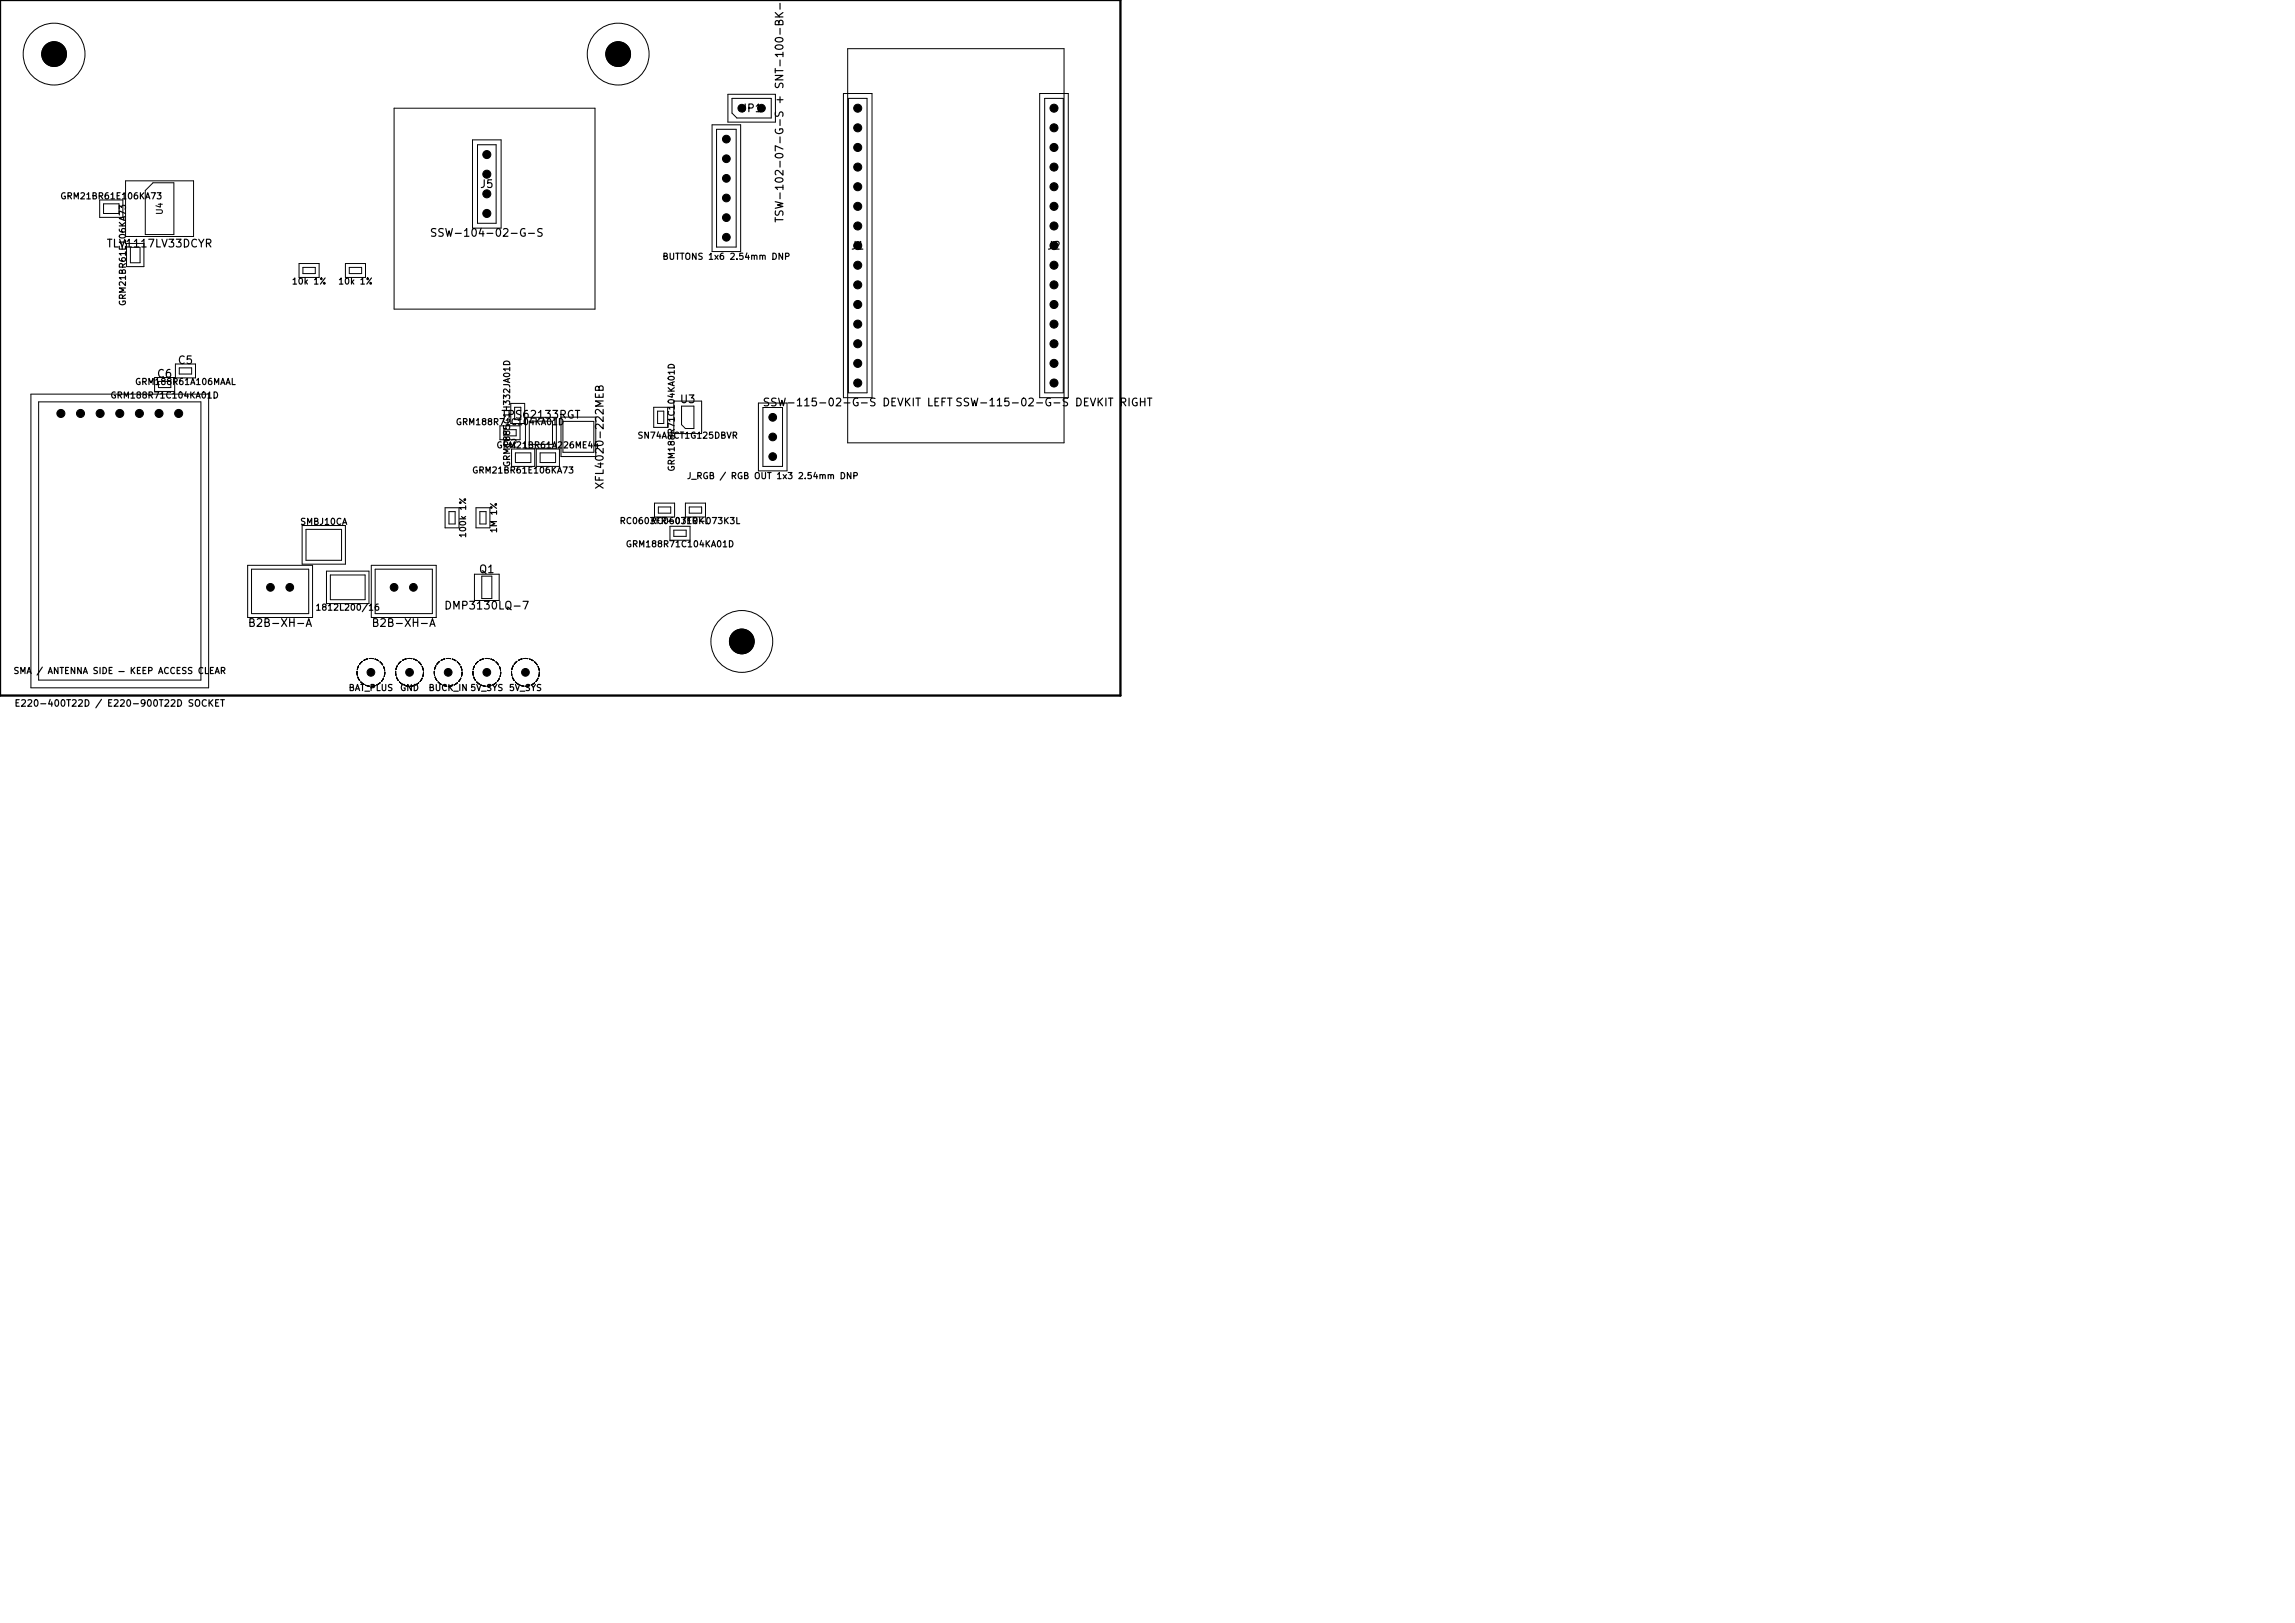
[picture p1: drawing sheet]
<svg xmlns="http://www.w3.org/2000/svg" width="297mm" height="210mm" viewBox="0 0 297 210" stroke-linecap="round" stroke-linejoin="round" font-family="sans-serif">
<defs><g id="words">
<g font-size="1">
<text x="95.8" y="14.8">JP1</text>
<text x="62" y="24.6">J5</text>
<text x="101.6" y="28.9" transform="rotate(-90 101.6 28.9)">TSW-102-07-G-S + SNT-100-BK-G</text>
<text x="13.7" y="32.3">TLV1117LV33DCYR</text>
<text x="55.5" y="30.9">SSW-104-02-G-S</text>
<text x="110" y="32.5">J1</text>
<text x="135.4" y="32.5">J2</text>
<text x="22.9" y="47.4">C5</text>
<text x="20.2" y="49.1">C6</text>
<text x="87.9" y="52.4">U3</text>
<text x="98.6" y="52.8">SSW-115-02-G-S DEVKIT LEFT SSW-115-02-G-S DEVKIT RIGHT</text>
<text x="64.8" y="54.4">TPS62133RGT</text>
<text x="64.9" y="58.2">C2</text>
<text x="78.4" y="63.4" transform="rotate(-90 78.4 63.4)">XFL4020-222MEB</text>
<text x="61.9" y="74.4">Q1</text>
<text x="32" y="81.4">B2B-XH-A</text>
<text x="48" y="81.4">B2B-XH-A</text>
<text x="57.4" y="79.1">DMP3130LQ-7</text>
</g>
<text font-size=".9" x="1.8" y="91.6">E220-400T22D / E220-900T22D SOCKET</text>
<g font-size=".8">
<text x="7.7" y="26">GRM21BR61E106KA73</text>
<text x="21.3" y="27.9" transform="rotate(-90 21.3 27.9)">U4</text>
<text x="85.7" y="33.8">BUTTONS 1x6 2.54mm DNP</text>
<text x="16.5" y="39.7" transform="rotate(-90 16.5 39.7)">GRM21BR61E106KA73</text>
<text x="37.7" y="37">10k 1%</text>
<text x="43.7" y="37">10k 1%</text>
<text x="14.2" y="51.8">GRM188R71C104KA01D</text>
<text x="17.4" y="50">GRM188R61A106MAAL</text>
<text x="58.9" y="55.2">GRM188R71C104KA01D</text>
<text x="64.2" y="58.2">GRM21BR61A226ME44</text>
<text x="82.4" y="57">SN74AHCT1G125DBVR</text>
<text x="61" y="61.5">GRM21BR61E106KA73</text>
<text x="66.2" y="60.5" transform="rotate(-90 66.2 60.5)">GRM1885C1H332JA01D</text>
<text x="87.5" y="61.1" transform="rotate(-90 87.5 61.1)">GRM188R71C104KA01D</text>
<text x="88.8" y="62.2">J_RGB / RGB OUT 1x3 2.54mm DNP</text>
<text x="38.8" y="68.1">SMBJ10CA</text>
<text x="60.5" y="69.7" transform="rotate(-90 60.5 69.7)">100k 1%</text>
<text x="64.5" y="69.1" transform="rotate(-90 64.5 69.1)">1M 1%</text>
<text x="80.1" y="68">RC0603FR-0710KL</text>
<text x="80.9" y="71">GRM188R71C104KA01D</text>
<text x="84.1" y="68">RC0603FR-073K3L</text>
<text x="40.7" y="79.2">1812L200/16</text>
<text x="1.7" y="87.4">SMA</text>
<text x="4.6" y="87.4">/ ANTENNA SIDE — KEEP ACCESS CLEAR</text>
<text x="45" y="89.6">BAT_PLUS</text>
<text x="51.7" y="89.6">GND</text>
<text x="55.4" y="89.6">BUCK_IN 5V_SYS</text>
<text x="65.8" y="89.6">5V_SYS</text>
</g>
</g></defs>
<g fill="none" stroke="#000" stroke-width=".13">
<path d="M51 14h26v26h-26zM61.1 18.1h3.7v11.4h-3.7zM61.8 18.7h2.4v10.2h-2.4zM92.1 16.2h3.7v16.4h-3.7zM92.7 16.7h2.6v15.3h-2.6zM94.2 12.2h6.2v3.6h-6.2zM94.7 12.7h5.1v2.6h-4.4l-.7-.7zM109.1 12.1h3.7v39.4h-3.7zM109.7 6.3h28v51h-28zM109.8 12.7h2.4v38.1h-2.4zM134.5 12.1h3.7v39.4h-3.7zM135.2 12.7h2.4v38.1h-2.4z"/>
<path d="M12.9 25.9h3v2.2h-3zM13.4 26.4h2v1.2h-2zM16.2 23.4h8.9v7.2h-8.9zM16.4 31.5h2.2v3h-2.2zM16.9 32h1.2v2h-1.2zM19.8 23.7h2.7v6.7h-3.7v-5.7zM38.7 34.1h2.6v1.8h-2.6zM39.2 34.6h1.6v.8h-1.6zM44.7 34.1h2.6v1.8h-2.6zM45.2 34.6h1.6v.8h-1.6zM4 51h23v38h-23zM5 52h21v36h-21z"/>
<path d="M20 48.9h2.6v1.8h-2.6zM20.5 49.4h1.6v.8h-1.6zM22.7 47.1h2.6v1.8h-2.6zM23.2 47.6h1.6v.8h-1.6zM64.7 55.1h2.6v1.8h-2.6zM65.2 55.6h1.6v.8h-1.6zM66.1 52.2h1.8v2.6h-1.8zM66.2 58.1h3v2.3h-3zM66.6 52.7h.8v1.6h-.8zM66.7 58.6h2v1.3h-2zM68 54h4v4h-4zM68.5 54.5h3v3h-3z"/>
<path d="M69.4 58.1h3v2.3h-3zM69.9 58.6h2v1.3h-2zM72.6 54h4.5v5.1h-4.5zM72.8 54.5h4.1v4h-4.1zM84.6 52.7h1.8v2.6h-1.8zM85.1 53.2h.8v1.6h-.8zM87.2 51.9h3.6v4.2h-3.6zM88.2 52.6h1.6v2.9h-1.1l-.5-.5zM98.1 52.2h3.7v8.7h-3.7zM98.7 52.7h2.6v7.7h-2.6zM32 73.2h8.5v6.7h-8.5zM32.6 73.7h7.3v5.7h-7.3z"/>
<path d="M39.1 68h5.6v5h-5.6zM39.6 68.5h4.6v4h-4.6zM42.2 73.9h5.5v4.2h-5.5zM42.8 74.4h4.4v3.2h-4.4zM48 73.2h8.5v6.7h-8.5zM48.6 73.7h7.3v5.7h-7.3zM57.6 65.7h1.8v2.6h-1.8zM58.1 66.2h.8v1.6h-.8zM61.4 74.3h3.2v3.4h-3.2zM61.6 65.7h1.8v2.6h-1.8zM62.1 66.2h.8v1.6h-.8zM62.3 74.6h1.3v2.9h-1.3z"/>
<path d="M84.7 65.1h2.6v1.8h-2.6zM85.2 65.6h1.6v.8h-1.6zM86.7 68.1h2.6v1.8h-2.6zM87.2 68.6h1.6v.8h-1.6zM88.7 65.1h2.6v1.8h-2.6zM89.2 65.6h1.6v.8h-1.6zM46.2 87h.1M46.2 87v.1M46.2 87.1h.1M46.2 86.9h.1M46.2 87.1v.1M46.2 87.2h.1"/>
<path d="M46.2 87.2v.1M46.2 87.3h.1M46.2 87.3v.1M46.2 87.4h.1M46.2 86.6v.1M46.2 86.6h.1M46.3 86.6h-.1M46.3 86.5v.1M46.3 86.5h.1M46.3 86.4v.1M46.3 86.4h.1M46.3 87.6h.1"/>
<path d="M46.3 87.6v.1M46.3 87.7h.1M46.3 86.3v.1M46.3 86.3h.1M46.4 87.7h.1M46.4 86.3h-.1M46.4 87.7v.1M46.4 86.3h.1M46.4 87.8h.1M46.4 86.2h.1M46.4 87.8v.1M46.4 86.1v.1"/>
<path d="M46.4 86.1h.1M46.4 87.9h.1M46.5 87.9h.1M46.5 87.9v.1M46.5 88h.1M46.5 88v.1M46.5 86h.1M46.5 85.9v.1M46.5 88.1h.1M46.6 85.9h-.1M46.6 85.9h.1M46.6 85.8v.1"/>
<path d="M46.6 85.8h.1M46.7 85.8h-.1M46.7 85.8h.1M46.7 88.2h.1M46.7 88.2v.1M46.7 88.3h.1M46.7 85.7v.1M46.7 85.7h.1M46.8 88.3h.1M46.8 85.7h.1M46.8 88.3v.1M46.8 88.4h.1"/>
<path d="M46.8 85.6v.1M46.9 88.4h.1M46.9 85.6h-.1M46.9 85.6h.1M46.9 88.5h.1M47 88.5h.1M47.1 88.5h.1M47.1 88.5v.1M47.1 88.6h.1M47.1 85.4v.1M47.1 85.4h.1M47.2 85.4h-.1"/>
<path d="M47.2 85.4h.1M47.3 85.4h-.1M47.3 85.4h.1M47.3 85.3v.1M47.3 88.7h.1M47.3 85.3h.1M47.4 88.7h.1M47.4 85.3h-.1M47.4 85.3h.1M47.5 85.3h-.1M47.5 88.7h.1M47.5 85.3h.1"/>
<path d="M47.6 85.3h-.1M47.6 88.7v.1M47.6 85.3h.1M47.6 88.8h.1M47.7 88.8h.1M47.8 88.8h.1M47.8 85.2h.1M47.9 85.2h-.1M47.9 85.2h.1M48 85.2h-.1M48 85.2h.1M48 88.8h.1"/>
<path d="M48.1 85.2h.1M48.1 88.8h-.1M48.1 88.8h.1M48.2 88.8h-.1M48.2 85.2h.1M48.2 88.8h.1M48.3 85.2h.1M48.3 88.8h-.1M48.3 88.8h.1M48.4 88.8h-.1M48.4 88.8h.1M48.4 88.7h.1"/>
<path d="M48.5 88.7h-.1M48.5 88.7h.1M48.5 85.3h.1M48.6 88.7h-.1M48.6 85.3h.1M48.6 88.7h.1M48.7 85.3h.1M48.7 85.3v.1M48.7 85.4h.1M48.8 88.6h.1M48.8 85.4h.1M48.9 85.4h.1"/>
<path d="M48.9 88.6h.1M48.9 85.4v.1M48.9 85.5h.1M48.9 88.5h.1M49 85.5h.1M49 88.5h-.1M49 88.5h.1M49.1 88.5h-.1M49.1 88.4v.1M49.1 88.4h.1M49.2 88.4h-.1M49.2 85.6h.1"/>
<path d="M49.2 88.4h.1M49.2 85.6v.1M49.2 85.7h.1M49.2 88.3v.1M49.3 85.7h.1M49.3 85.7v.1M49.3 85.8h.1M49.4 88.2h.1M49.4 85.8h.1M49.4 85.8v.1M49.4 88.1v.1M49.4 85.9h.1"/>
<path d="M49.4 88.1h.1M49.4 85.9l.1 .1M49.5 86h.1M49.5 88l-.1 .1M49.5 88h.1M49.5 87.9h.1M49.6 87.9h-.1M49.6 87.9h.1M49.6 87.8v.1M49.6 87.8h.1M49.6 86.2h.1M49.6 86.2v.1"/>
<path d="M49.6 87.7v.1M49.6 86.3h.1M49.6 87.7h.1M49.7 86.3h.1M49.7 86.3v.1M49.7 86.4h.1M49.7 86.4v.1M49.7 86.5h.1M49.7 87.5h.1M49.7 86.5v.1M49.7 86.6h.1M49.8 87.4l-.1 .1"/>
<path d="M49.8 86.6h.1M49.8 87.4h.1M49.8 86.6v.1M49.8 87.3v.1M49.8 86.7h.1M49.8 87.3h.1M49.8 87.2v.1M49.8 87.2h.1M49.8 87.1v.1M49.8 87.1h.1M49.8 86.9v.1M49.8 87v.1"/>
<path d="M49.8 87h.1M51.2 87h.1M51.2 87v.1M51.2 87.1h.1M51.2 86.9h.1M51.2 87.1v.1M51.2 87.2h.1M51.2 87.2v.1M51.2 87.3h.1M51.2 87.3v.1M51.2 87.4h.1M51.2 86.6v.1"/>
<path d="M51.2 86.6h.1M51.3 86.6h-.1M51.3 86.5v.1M51.3 86.5h.1M51.3 86.4v.1M51.3 86.4h.1M51.3 87.6h.1M51.3 87.6v.1M51.3 87.7h.1M51.3 86.3v.1M51.3 86.3h.1M51.4 87.7v.1"/>
<path d="M51.4 86.3h-.1M51.4 86.2v.1M51.4 87.8h.1M51.4 86.2h.1M51.4 87.8v.1M51.4 87.9h.1M51.5 87.9h.1M51.5 87.9v.1M51.5 88h.1M51.5 88v.1M51.5 86h.1M51.5 88.1h.1"/>
<path d="M51.5 85.9v.1M51.6 85.9h-.1M51.6 85.9h.1M51.6 85.8v.1M51.6 85.8h.1M51.7 85.8h-.1M51.7 85.8h.1M51.7 88.2h.1M51.7 88.2v.1M51.7 88.3h.1M51.7 85.7v.1M51.7 85.7h.1"/>
<path d="M51.8 88.3h.1M51.8 85.7h-.1M51.8 85.7h.1M51.8 88.3v.1M51.8 88.4h.1M51.8 85.6v.1M51.8 85.6h.1M51.9 85.6h-.1M51.9 88.4h.1M51.9 85.6h.1M51.9 88.4v.1M51.9 88.5h.1"/>
<path d="M52 88.5h.1M52.1 85.5h.1M52.1 88.6h.1M52.1 85.4v.1M52.1 85.4h.1M52.2 85.4h-.1M52.2 85.4h.1M52.3 85.4h-.1M52.3 85.3v.1M52.3 88.7h.1M52.3 85.3h.1M52.4 88.7h.1"/>
<path d="M52.4 85.3h.1M52.5 85.3h-.1M52.5 88.7h.1M52.5 85.3h.1M52.6 88.7v.1M52.6 85.3h.1M52.6 88.8h.1M52.7 88.8h.1M52.8 88.8h.1M52.8 85.2h.1M52.9 85.2h-.1M52.9 85.2h.1"/>
<path d="M53 85.2h-.1M53 85.2h.1M53 88.8h.1M53.1 85.2h.1M53.1 88.8h.1M53.2 85.2h.1M53.2 88.8h-.1M53.2 88.8h.1M53.3 88.8h-.1M53.3 85.2h.1M53.3 88.8h.1M53.4 88.8h-.1"/>
<path d="M53.4 88.8h.1M53.4 88.7v.1M53.5 88.7h-.1M53.5 88.7h.1M53.5 85.3h.1M53.6 88.7h-.1M53.6 85.3h.1M53.6 88.7h.1M53.7 85.3h.1M53.7 85.3v.1M53.7 85.4h.1M53.8 88.6h.1"/>
<path d="M53.8 85.4h.1M53.9 88.6h-.1M53.9 85.4h.1M53.9 88.6h.1M53.9 85.4l.1 .1M53.9 88.5v.1M53.9 88.5h.1M54 85.5h.1M54 88.5h-.1M54 88.5h.1M54.1 88.5h-.1M54.1 88.4v.1"/>
<path d="M54.1 88.4h.1M54.2 88.4h-.1M54.2 88.4h.1M54.2 85.6h.1M54.2 85.6v.1M54.2 88.3v.1M54.2 88.3h.1M54.2 85.7h.1M54.3 85.7h.1M54.3 85.7v.1M54.3 85.8h.1M54.4 88.2h.1"/>
<path d="M54.4 85.8v.1M54.4 85.9h.1M54.4 88.1v.1M54.4 88.1h.1M54.5 85.9v.1M54.5 88.1h-.1M54.5 88v.1M54.5 86h.1M54.5 88h.1M54.5 87.9v.1M54.5 87.9h.1M54.6 87.9h-.1"/>
<path d="M54.6 87.9h.1M54.6 87.8v.1M54.6 87.8h.1M54.6 86.2h.1M54.6 86.2v.1M54.6 86.3h.1M54.6 87.7h.1M54.7 86.3h.1M54.7 86.3v.1M54.7 86.4h.1M54.7 86.4v.1M54.7 86.5h.1"/>
<path d="M54.7 87.5h.1M54.7 86.5v.1M54.7 86.6h.1M54.7 87.4v.1M54.8 87.4h-.1M54.8 86.6h.1M54.8 87.4h.1M54.8 86.6v.1M54.8 87.3v.1M54.8 86.7h.1M54.8 87.3h.1M54.8 87.2v.1"/>
<path d="M54.8 87.2h.1M54.8 87.1v.1M54.8 87.1h.1M54.8 86.9v.1M54.8 87v.1M54.8 87h.1M56.2 87h.1M56.2 87v.1M56.2 87.1h.1M56.2 86.9h.1M56.2 87.1v.1M56.2 87.2h.1"/>
<path d="M56.2 87.2v.1M56.2 87.3h.1M56.2 87.3v.1M56.2 87.4h.1M56.2 86.6v.1M56.2 86.6h.1M56.3 86.6h-.1M56.3 86.5v.1M56.3 86.5h.1M56.3 86.4v.1M56.3 86.4h.1M56.3 87.6h.1"/>
<path d="M56.3 87.6v.1M56.3 87.7h.1M56.3 86.3v.1M56.3 86.3h.1M56.4 87.7h.1M56.4 86.3h-.1M56.4 87.7v.1M56.4 86.3h.1M56.4 87.8h.1M56.4 86.2h.1M56.4 87.8v.1M56.4 86.1v.1"/>
<path d="M56.4 87.9h.1M56.5 87.9h.1M56.5 87.9v.1M56.5 88h.1M56.5 88v.1M56.5 86h.1M56.5 85.9v.1M56.5 88.1h.1M56.6 85.9h-.1M56.6 85.9h.1M56.6 85.8v.1M56.6 85.8h.1"/>
<path d="M56.7 85.8h-.1M56.7 85.8h.1M56.7 88.2h.1M56.7 88.2v.1M56.7 88.3h.1M56.7 85.7v.1M56.7 85.7h.1M56.8 88.3h.1M56.8 85.7h.1M56.8 88.4h.1M56.8 85.6v.1M56.9 88.4h.1"/>
<path d="M56.9 85.6h-.1M56.9 85.6h.1M56.9 88.4v.1M56.9 88.5h.1M57 88.5h.1M57.1 88.5h.1M57.1 88.5v.1M57.1 88.6h.1M57.1 85.4v.1M57.1 85.4h.1M57.2 85.4h-.1M57.2 85.4h.1"/>
<path d="M57.3 85.4h-.1M57.3 85.4h.1M57.3 85.3v.1M57.3 88.7h.1M57.3 85.3h.1M57.4 88.7h.1M57.4 85.3h-.1M57.4 85.3h.1M57.5 85.3h-.1M57.5 88.7h.1M57.5 85.3h.1M57.6 85.3h-.1"/>
<path d="M57.6 88.7v.1M57.6 88.8h.1M57.7 88.8h.1M57.8 88.8h.1M57.8 85.2h.1M57.9 85.2h-.1M57.9 85.2h.1M58 85.2h-.1M58 85.2h.1M58 88.8h.1M58.1 85.2h.1M58.1 88.8h-.1"/>
<path d="M58.1 88.8h.1M58.2 88.8h-.1M58.2 85.2h.1M58.2 88.8h.1M58.3 85.2h.1M58.3 88.8h-.1M58.3 88.8h.1M58.4 88.8h-.1M58.4 88.8h.1M58.4 88.7v.1M58.4 88.7h.1M58.5 88.7h.1"/>
<path d="M58.5 85.3h.1M58.6 88.7h-.1M58.6 85.3h.1M58.6 88.7h.1M58.7 85.3h.1M58.7 85.3v.1M58.7 85.4h.1M58.8 88.6h.1M58.8 85.4h.1M58.9 85.4h.1M58.9 88.6h.1M58.9 88.5v.1"/>
<path d="M58.9 85.5h.1M58.9 88.5h.1M59 85.5h.1M59 88.5h-.1M59 88.5h.1M59.1 88.5h-.1M59.1 88.4v.1M59.1 88.4h.1M59.2 88.4h-.1M59.2 85.6h.1M59.2 88.4h.1M59.2 85.6v.1"/>
<path d="M59.2 85.7h.1M59.2 88.3v.1M59.3 85.7h.1M59.3 85.7v.1M59.3 85.8h.1M59.4 88.2h.1M59.4 85.8h.1M59.4 85.8v.1M59.4 85.9h.1M59.4 88.1v.1M59.4 88.1h.1M59.4 85.9l.1 .1"/>
<path d="M59.5 88.1h-.1M59.5 86h.1M59.5 88v.1M59.5 88h.1M59.5 87.9h.1M59.6 87.9h-.1M59.6 87.9h.1M59.6 87.8v.1M59.6 87.8h.1M59.6 86.2h.1M59.6 86.2v.1M59.6 87.7v.1"/>
<path d="M59.6 86.3h.1M59.6 87.7h.1M59.7 86.3h.1M59.7 86.3v.1M59.7 86.4h.1M59.7 86.4v.1M59.7 86.5h.1M59.7 87.5h.1M59.7 86.5v.1M59.7 86.6h.1M59.7 87.4v.1M59.8 87.4h-.1"/>
<path d="M59.8 86.6h.1M59.8 87.4h.1M59.8 86.6v.1M59.8 87.3v.1M59.8 86.7h.1M59.8 87.3h.1M59.8 87.2v.1M59.8 87.2h.1M59.8 87.1v.1M59.8 87.1h.1M59.8 86.9v.1M59.8 87v.1"/>
<path d="M59.8 87h.1M61.2 87h.1M61.2 87v.1M61.2 87.1h.1M61.2 86.9h.1M61.2 87.1v.1M61.2 87.2h.1M61.2 87.2v.1M61.2 87.3h.1M61.2 87.3v.1M61.2 87.4h.1M61.2 86.6v.1"/>
<path d="M61.2 86.6h.1M61.3 86.6h-.1M61.3 86.5v.1M61.3 86.5h.1M61.3 86.4v.1M61.3 86.4h.1M61.3 87.6h.1M61.3 87.6v.1M61.3 87.7h.1M61.3 86.3v.1M61.3 86.3h.1M61.4 87.7h.1"/>
<path d="M61.4 87.7v.1M61.4 86.3h-.1M61.4 87.8h.1M61.4 86.2v.1M61.4 86.2h.1M61.4 87.8v.1M61.4 87.9h.1M61.5 87.9h.1M61.5 87.9v.1M61.5 88h.1M61.5 88v.1M61.5 86h.1"/>
<path d="M61.5 88.1h.1M61.5 85.9v.1M61.6 85.9h-.1M61.6 85.9h.1M61.6 85.8v.1M61.6 85.8h.1M61.7 85.8h-.1M61.7 85.8h.1M61.7 88.2h.1M61.7 88.2v.1M61.7 88.3h.1M61.7 85.7v.1"/>
<path d="M61.8 85.7h-.1M61.8 88.3h.1M61.8 85.7h.1M61.8 88.3v.1M61.8 88.4h.1M61.8 85.6v.1M61.8 85.6h.1M61.9 85.6h-.1M61.9 88.4h.1M61.9 85.6h.1M61.9 88.4v.1M61.9 88.5h.1"/>
<path d="M62 88.5h.1M62.1 88.5v.1M62.1 85.5h.1M62.1 88.6h.1M62.1 85.4v.1M62.1 85.4h.1M62.2 85.4h-.1M62.2 85.4h.1M62.3 85.4h-.1M62.3 85.3v.1M62.3 88.7h.1M62.3 85.3h.1"/>
<path d="M62.4 88.7h.1M62.4 85.3h-.1M62.4 85.3h.1M62.5 85.3h-.1M62.5 85.3h.1M62.5 88.7h.1M62.6 85.3h-.1M62.6 88.7v.1M62.6 85.3h.1M62.6 88.8h.1M62.7 88.8h.1M62.8 88.8h.1"/>
<path d="M62.8 85.2h.1M62.9 85.2h-.1M62.9 85.2h.1M63 85.2h-.1M63 85.2h.1M63 88.8h.1M63.1 85.2h.1M63.1 88.8h-.1M63.1 88.8h.1M63.2 88.8h-.1M63.2 85.2h.1M63.2 88.8h.1"/>
<path d="M63.3 85.2h.1M63.3 88.8h-.1M63.3 88.8h.1M63.4 88.8h-.1M63.4 88.8h.1M63.4 88.7v.1M63.4 88.7h.1M63.5 88.7h-.1M63.5 88.7h.1M63.5 85.3h.1M63.6 88.7h-.1M63.6 85.3h.1"/>
<path d="M63.6 88.7h.1M63.7 85.3h.1M63.7 85.3v.1M63.7 85.4h.1M63.8 88.6h.1M63.8 85.4h.1M63.9 88.6h-.1M63.9 85.4h.1M63.9 88.6h.1M63.9 85.4l.1 .1M63.9 88.5v.1M63.9 88.5h.1"/>
<path d="M64 85.5h.1M64 88.5h.1M64.1 88.5h-.1M64.1 88.5h.1M64.1 88.4v.1M64.1 88.4h.1M64.2 88.4h-.1M64.2 88.4h.1M64.2 85.6h.1M64.2 85.6v.1M64.2 88.3v.1M64.2 88.3h.1"/>
<path d="M64.2 85.7h.1M64.3 85.7h.1M64.3 85.7v.1M64.3 85.8h.1M64.4 88.2h.1M64.4 85.8v.1M64.4 85.9h.1M64.4 88.1v.1M64.4 88.1h.1M64.5 85.9v.1M64.5 88.1h-.1M64.5 88v.1"/>
<path d="M64.5 86h.1M64.5 88h.1M64.5 87.9h.1M64.6 87.9h-.1M64.6 87.9h.1M64.6 87.8v.1M64.6 87.8h.1M64.6 86.2h.1M64.6 86.2v.1M64.6 86.3h.1M64.6 87.7h.1M64.7 86.3h.1"/>
<path d="M64.7 86.3v.1M64.7 86.4h.1M64.7 86.4v.1M64.7 86.5h.1M64.7 87.5h.1M64.7 86.5v.1M64.7 86.6h.1M64.7 87.4v.1M64.8 87.4h-.1M64.8 86.6h.1M64.8 87.4h.1M64.8 86.6v.1"/>
<path d="M64.8 87.3v.1M64.8 86.7h.1M64.8 87.3h.1M64.8 87.2v.1M64.8 87.2h.1M64.8 87.1v.1M64.8 87.1h.1M64.8 86.9v.1M64.8 87v.1M64.8 87h.1M66.2 87h.1M66.2 87v.1"/>
<path d="M66.2 87.1h.1M66.2 86.9h.1M66.2 87.1v.1M66.2 87.2h.1M66.2 87.2v.1M66.2 87.3h.1M66.2 87.3v.1M66.2 87.4h.1M66.2 86.6v.1M66.2 86.6h.1M66.3 86.6h-.1M66.3 86.5v.1"/>
<path d="M66.3 86.5h.1M66.3 86.4v.1M66.3 86.4h.1M66.3 87.6h.1M66.3 87.6v.1M66.3 87.7h.1M66.3 86.3v.1M66.3 86.3h.1M66.4 87.7h.1M66.4 86.3h-.1M66.4 87.7v.1M66.4 86.3h.1"/>
<path d="M66.4 87.8h.1M66.4 86.2h.1M66.4 87.8v.1M66.4 87.9h.1M66.4 86.1v.1M66.5 87.9h.1M66.5 87.9v.1M66.5 88h.1M66.5 88v.1M66.5 86h.1M66.5 85.9v.1M66.5 88.1h.1"/>
<path d="M66.6 85.9h-.1M66.6 85.9h.1M66.6 85.8v.1M66.6 85.8h.1M66.7 85.8h-.1M66.7 85.8h.1M66.7 88.2h.1M66.7 88.2v.1M66.7 88.3h.1M66.7 85.7v.1M66.7 85.7h.1M66.8 88.3h.1"/>
<path d="M66.8 85.7h.1M66.8 88.4h.1M66.8 85.6v.1M66.8 85.6h.1M66.9 88.4h.1M66.9 85.6h-.1M66.9 85.6h.1M66.9 88.4v.1M66.9 88.5h.1M67 88.5h.1M67.1 88.5h.1M67.1 88.5v.1"/>
<path d="M67.1 88.6h.1M67.1 85.4v.1M67.1 85.4h.1M67.2 85.4h-.1M67.2 85.4h.1M67.3 85.4h-.1M67.3 85.4h.1M67.3 85.3v.1M67.3 88.7h.1M67.3 85.3h.1M67.4 88.7h.1M67.4 85.3h-.1"/>
<path d="M67.4 85.3h.1M67.5 85.3h-.1M67.5 88.7h.1M67.5 85.3h.1M67.6 85.3h-.1M67.6 88.7v.1M67.6 85.3h.1M67.6 88.8h.1M67.7 88.8h.1M67.8 88.8h.1M67.8 85.2h.1M67.9 85.2h-.1"/>
<path d="M67.9 85.2h.1M68 85.2h-.1M68 85.2h.1M68 88.8h.1M68.1 85.2h.1M68.1 88.8h-.1M68.1 88.8h.1M68.2 85.2h.1M68.2 88.8h-.1M68.2 88.8h.1M68.3 85.2h.1M68.3 88.8h-.1"/>
<path d="M68.3 88.8h.1M68.4 88.8h-.1M68.4 88.8h.1M68.4 88.7v.1M68.4 88.7h.1M68.5 88.7h-.1M68.5 88.7h.1M68.5 85.3h.1M68.6 88.7h-.1M68.6 88.7h.1M68.6 85.3h.1M68.7 85.3h.1"/>
<path d="M68.7 85.4h.1M68.8 88.6h.1M68.8 85.4h.1M68.9 88.6h-.1M68.9 85.4h.1M68.9 88.6h.1M68.9 88.5v.1M68.9 85.5h.1M68.9 88.5h.1M69 85.5h.1M69 88.5h-.1M69 88.5h.1"/>
<path d="M69.1 88.5h-.1M69.1 88.4v.1M69.1 88.4h.1M69.2 88.4h-.1M69.2 85.6h.1M69.2 88.4h.1M69.2 85.6v.1M69.2 85.7h.1M69.2 88.3v.1M69.3 85.7h.1M69.3 85.7v.1M69.3 85.8h.1"/>
<path d="M69.4 88.2h.1M69.4 85.8h.1M69.4 85.8v.1M69.4 85.9h.1M69.4 88.1v.1M69.4 88.1h.1M69.4 85.9l.1 .1M69.5 88.1h-.1M69.5 86h.1M69.5 88v.1M69.5 88h.1M69.5 87.9v.1"/>
<path d="M69.6 87.9h-.1M69.6 87.9h.1M69.6 87.8v.1M69.6 87.8h.1M69.6 86.2h.1M69.6 86.2v.1M69.6 87.7v.1M69.6 87.7h.1M69.6 86.3h.1M69.7 86.3h.1M69.7 86.3v.1M69.7 86.4h.1"/>
<path d="M69.7 86.4v.1M69.7 86.5h.1M69.7 87.5h.1M69.7 86.5v.1M69.7 86.6h.1M69.7 87.4v.1M69.8 87.4h-.1M69.8 86.6h.1M69.8 87.4h.1M69.8 86.6v.1M69.8 87.3v.1M69.8 87.3h.1"/>
<path d="M69.8 86.7h.1M69.8 87.2v.1M69.8 87.2h.1M69.8 87.1v.1M69.8 87.1h.1M69.8 86.9v.1M69.8 87v.1M69.8 87h.1"/>
<circle cx="7" cy="7" r="1.6"/>
<circle cx="7" cy="7" r="4"/>
<circle cx="80" cy="7" r="1.6"/>
<circle cx="80" cy="7" r="4"/>
<circle cx="96" cy="83" r="4"/>
<circle cx="96" cy="83" r="1.6"/>
</g>
<path d="M0 0h145v90h-145z" fill="none" stroke="#000" stroke-width=".3"/>
<g fill="#000" stroke="#000" stroke-width=".13">
<circle cx="7" cy="7" r="1.6"/>
<circle cx="63" cy="20" r=".52"/>
<circle cx="80" cy="7" r="1.6"/>
<circle cx="94" cy="18" r=".5"/>
<circle cx="96" cy="14" r=".5"/>
<circle cx="98.5" cy="14" r=".5"/>
<circle cx="111" cy="16.5" r=".52"/>
<circle cx="111" cy="19.1" r=".52"/>
<circle cx="111" cy="14" r=".52"/>
<circle cx="136.4" cy="16.5" r=".52"/>
<circle cx="136.4" cy="19.1" r=".52"/>
<circle cx="136.4" cy="14" r=".52"/>
<circle cx="63" cy="22.5" r=".52"/>
<circle cx="63" cy="27.6" r=".52"/>
<circle cx="63" cy="25.1" r=".52"/>
<circle cx="94" cy="23.1" r=".5"/>
<circle cx="94" cy="25.6" r=".5"/>
<circle cx="94" cy="20.5" r=".5"/>
<circle cx="94" cy="30.7" r=".5"/>
<circle cx="94" cy="28.2" r=".5"/>
<circle cx="111" cy="24.2" r=".52"/>
<circle cx="111" cy="21.6" r=".52"/>
<circle cx="111" cy="39.4" r=".52"/>
<circle cx="111" cy="31.8" r=".52"/>
<circle cx="111" cy="34.3" r=".52"/>
<circle cx="111" cy="29.2" r=".52"/>
<circle cx="111" cy="36.9" r=".52"/>
<circle cx="111" cy="26.7" r=".52"/>
<circle cx="136.4" cy="24.2" r=".52"/>
<circle cx="136.4" cy="34.3" r=".52"/>
<circle cx="136.4" cy="31.8" r=".52"/>
<circle cx="136.4" cy="21.6" r=".52"/>
<circle cx="136.4" cy="26.7" r=".52"/>
<circle cx="136.4" cy="29.2" r=".52"/>
<circle cx="136.4" cy="39.4" r=".52"/>
<circle cx="136.4" cy="36.9" r=".52"/>
<circle cx="7.9" cy="53.5" r=".52"/>
<circle cx="10.4" cy="53.5" r=".52"/>
<circle cx="13" cy="53.5" r=".52"/>
<circle cx="15.5" cy="53.5" r=".52"/>
<circle cx="18" cy="53.5" r=".52"/>
<circle cx="20.6" cy="53.5" r=".52"/>
<circle cx="23.1" cy="53.5" r=".52"/>
<circle cx="100" cy="54" r=".5"/>
<circle cx="100" cy="56.5" r=".5"/>
<circle cx="100" cy="59.1" r=".5"/>
<circle cx="111" cy="41.9" r=".52"/>
<circle cx="111" cy="44.5" r=".52"/>
<circle cx="111" cy="47" r=".52"/>
<circle cx="111" cy="49.6" r=".52"/>
<circle cx="136.4" cy="41.9" r=".52"/>
<circle cx="136.4" cy="47" r=".52"/>
<circle cx="136.4" cy="49.6" r=".52"/>
<circle cx="136.4" cy="44.5" r=".52"/>
<circle cx="35" cy="76" r=".5"/>
<circle cx="37.5" cy="76" r=".5"/>
<circle cx="51" cy="76" r=".5"/>
<circle cx="53.5" cy="76" r=".5"/>
<circle cx="48" cy="87" r=".5"/>
<circle cx="53" cy="87" r=".5"/>
<circle cx="58" cy="87" r=".5"/>
<circle cx="63" cy="87" r=".5"/>
<circle cx="68" cy="87" r=".5"/>
<circle cx="96" cy="83" r="1.6"/>
</g>
<use href="#words"/>
</svg>
